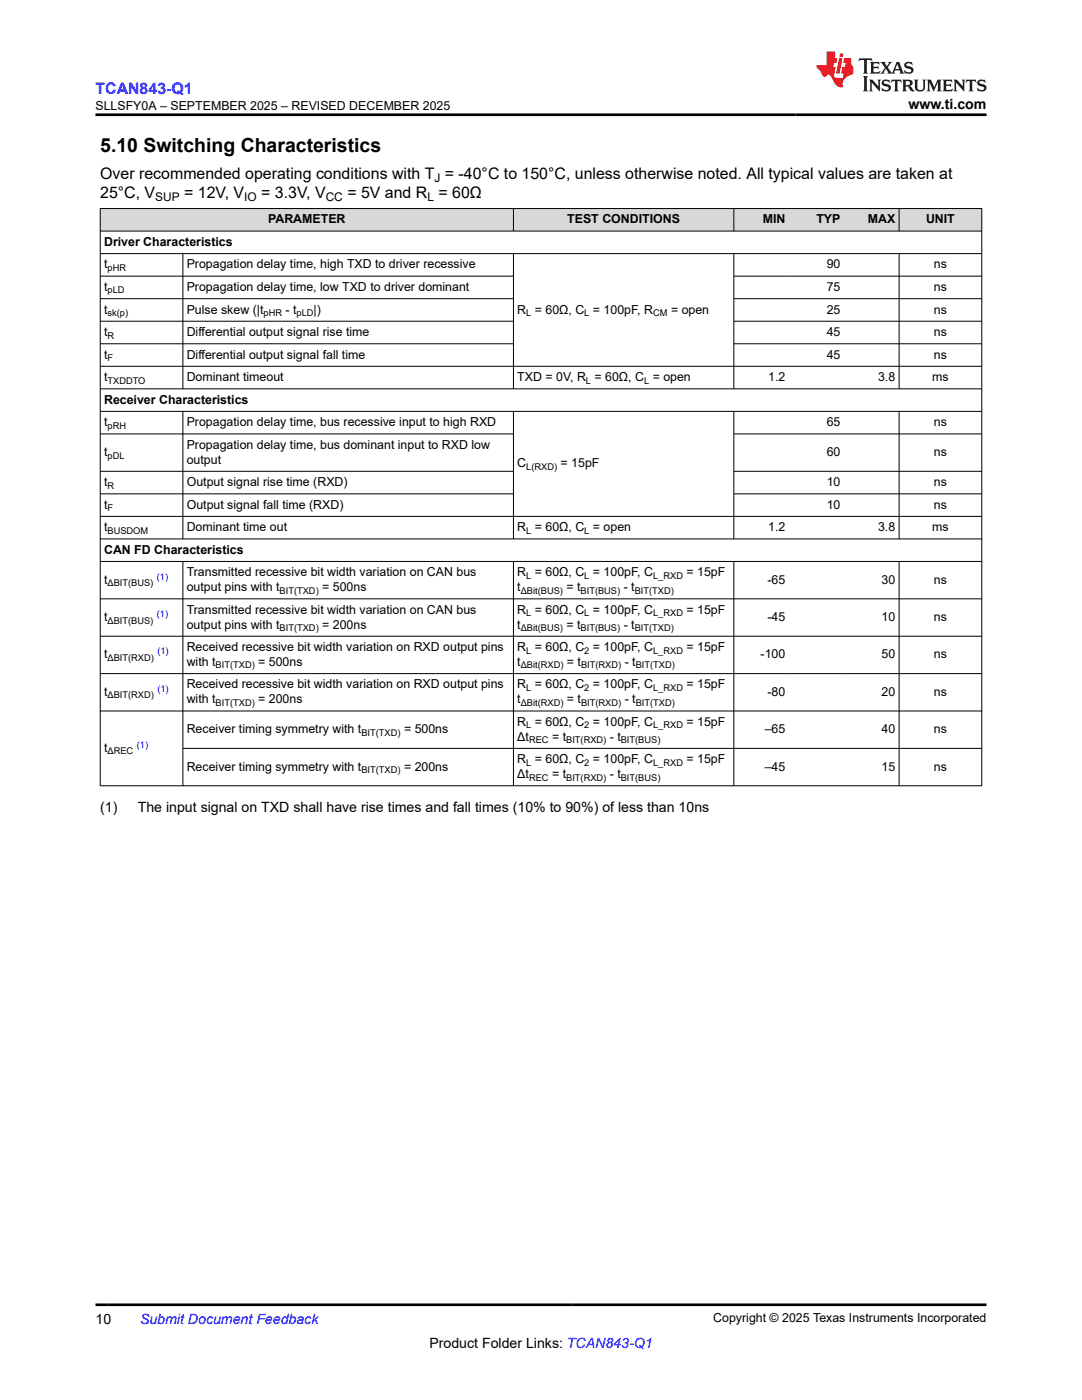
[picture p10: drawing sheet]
<svg xmlns="http://www.w3.org/2000/svg" width="216mm" height="279mm" viewBox="0 0 216 279" stroke-linecap="round" stroke-linejoin="round" font-family="sans-serif">
<defs><g id="words">
<text font-size="3.9" x="20" y="30.3">5.10 Switching Characteristics</text>
<text font-size="3.2" fill="#00f" x="19" y="18.7">TCAN843-Q1</text>
<g font-size="3.2">
<text x="20" y="35.7">Over recommended operating conditions with T = -40°C to 150°C, unless otherwise noted. All typical values are taken at</text>
<text x="20" y="39.5">25°C, V</text>
<text x="36.8" y="39.5">= 12V, V</text>
<text x="52.1" y="39.5">= 3.3V, V</text>
<text x="69.3" y="39.5">= 5V and R = 60Ω</text>
</g>
<g font-size="2.8">
<text x="181.3" y="21.8">www.ti.com</text>
<text x="20" y="162">(1)</text>
<text x="27.5" y="162">The input signal on TXD shall have rise times and fall times (10% to 90%) of less than 10ns</text>
<text x="19" y="264.2">10</text>
<text x="85.7" y="269">Product Folder Links: TCAN843-Q1</text>
</g>
<text font-size="2.8" fill="#00f" x="27.9" y="264.2">Submit Document Feedback</text>
<g font-size="2.5">
<text x="19.1" y="21.9">SLLSFY0A – SEPTEMBER 2025 – REVISED DECEMBER 2025</text>
<text x="53.5" y="44.6">PARAMETER</text>
<text x="113.2" y="44.6">TEST CONDITIONS</text>
<text x="152.2" y="44.6">MIN</text>
<text x="162.9" y="44.6">TYP</text>
<text x="173.2" y="44.6">MAX</text>
<text x="184.8" y="44.6">UNIT</text>
<text x="20.8" y="49.1">Driver Characteristics</text>
<text x="20.8" y="53.6">t</text>
<text x="37.3" y="53.6">Propagation delay time, high TXD to driver recessive</text>
<text x="165" y="53.6">90</text>
<text x="186.4" y="53.6">ns</text>
<text x="20.8" y="58.1">t</text>
<text x="37.3" y="58.1">Propagation delay time, low TXD to driver dominant</text>
<text x="165" y="58.1">75</text>
<text x="186.4" y="58.1">ns</text>
<text x="20.8" y="62.6">t</text>
<text x="37.3" y="62.6">Pulse skew (|t</text>
<text x="57" y="62.6">- t</text>
<text x="62.6" y="62.6">|)</text>
<text x="103.2" y="62.6">R = 60Ω, C = 100pF, R</text>
<text x="133.9" y="62.6">= open</text>
<text x="165" y="62.6">25</text>
<text x="186.4" y="62.6">ns</text>
<text x="20.8" y="67.1">t</text>
<text x="20.8" y="71.6">t</text>
<text x="37.3" y="67.1">Differential output signal rise time</text>
<text x="37.3" y="71.6">Differential output signal fall time</text>
<text x="165" y="67.1">45</text>
<text x="165" y="71.6">45</text>
<text x="186.4" y="67.1">ns</text>
<text x="186.4" y="71.6">ns</text>
<text x="20.8" y="76.1">t</text>
<text x="37.3" y="76.1">Dominant timeout</text>
<text x="103.2" y="76.1">TXD = 0V, R = 60Ω, C = open</text>
<text x="153.3" y="76.1">1.2</text>
<text x="175.2" y="76.1">3.8</text>
<text x="186" y="76.1">ms</text>
<text x="20.8" y="80.6">Receiver Characteristics</text>
<text x="20.8" y="85.1">t</text>
<text x="37.3" y="85.1">Propagation delay time, bus recessive input to high RXD</text>
<text x="37.3" y="89.6">Propagation delay time, bus dominant input to RXD low</text>
<text x="165" y="85.1">65</text>
<text x="186.4" y="85.1">ns</text>
<text x="20.8" y="91">t</text>
<text x="37.3" y="92.5">output</text>
<text x="103.2" y="93.3">C</text>
<text x="111.9" y="93.3">= 15pF</text>
<text x="165" y="91">60</text>
<text x="186.4" y="91">ns</text>
<text x="20.8" y="97">t</text>
<text x="20.8" y="101.5">t</text>
<text x="37.3" y="97">Output signal rise time (RXD)</text>
<text x="37.3" y="101.5">Output signal fall time (RXD)</text>
<text x="165" y="97">10</text>
<text x="165" y="101.5">10</text>
<text x="186.4" y="97">ns</text>
<text x="186.4" y="101.5">ns</text>
<text x="20.8" y="106">t</text>
<text x="37.3" y="106">Dominant time out</text>
<text x="103.2" y="106">R = 60Ω, C = open</text>
<text x="153.3" y="106">1.2</text>
<text x="175.2" y="106">3.8</text>
<text x="186" y="106">ms</text>
<text x="20.8" y="110.5">CAN FD Characteristics</text>
<text x="20.8" y="116.5">t</text>
<text x="37.3" y="115">Transmitted recessive bit width variation on CAN bus</text>
<text x="37.3" y="118">output pins with t</text>
<text x="64.3" y="118">= 500ns</text>
<text x="103.2" y="118">t</text>
<text x="103.2" y="115">R = 60Ω, C = 100pF, C</text>
<text x="113" y="118">= t</text>
<text x="124.5" y="118">- t</text>
<text x="137" y="115">= 15pF</text>
<text x="153.1" y="116.5">-65</text>
<text x="175.9" y="116.5">30</text>
<text x="186.4" y="116.5">ns</text>
<text x="20.8" y="124">t</text>
<text x="37.3" y="122.5">Transmitted recessive bit width variation on CAN bus</text>
<text x="37.3" y="125.4">output pins with t</text>
<text x="64.3" y="125.4">= 200ns</text>
<text x="103.2" y="125.4">t</text>
<text x="103.2" y="122.5">R = 60Ω, C = 100pF, C</text>
<text x="113" y="125.4">= t</text>
<text x="124.5" y="125.4">- t</text>
<text x="137" y="122.5">= 15pF</text>
<text x="153.1" y="124">-45</text>
<text x="175.9" y="124">10</text>
<text x="186.4" y="124">ns</text>
<text x="20.8" y="131.4">t</text>
<text x="37.3" y="129.9">Received recessive bit width variation on RXD output pins</text>
<text x="103.2" y="129.9">R = 60Ω, C = 100pF, C</text>
<text x="137" y="129.9">= 15pF</text>
<text x="151.8" y="131.4">-100</text>
<text x="175.9" y="131.4">50</text>
<text x="186.4" y="131.4">ns</text>
<text x="37.3" y="132.9">with t</text>
<text x="37.3" y="137.4">Received recessive bit width variation on RXD output pins</text>
<text x="51.5" y="132.9">= 500ns</text>
<text x="103.2" y="132.9">t</text>
<text x="103.2" y="137.4">R = 60Ω, C = 100pF, C</text>
<text x="113.1" y="132.9">= t</text>
<text x="124.7" y="132.9">- t</text>
<text x="137" y="137.4">= 15pF</text>
<text x="20.8" y="138.9">t</text>
<text x="37.3" y="140.4">with t</text>
<text x="51.5" y="140.4">= 200ns</text>
<text x="103.2" y="140.4">t</text>
<text x="113.1" y="140.4">= t</text>
<text x="124.7" y="140.4">- t</text>
<text x="153.1" y="138.9">-80</text>
<text x="175.9" y="138.9">20</text>
<text x="186.4" y="138.9">ns</text>
<text x="37.3" y="146.3">Receiver timing symmetry with t</text>
<text x="80.6" y="146.3">= 500ns</text>
<text x="103.2" y="147.8">Δt</text>
<text x="103.2" y="144.9">R = 60Ω, C = 100pF, C</text>
<text x="110.2" y="147.8">= t</text>
<text x="121.7" y="147.8">- t</text>
<text x="137" y="144.9">= 15pF</text>
<text x="152.6" y="146.3">–65</text>
<text x="175.9" y="146.3">40</text>
<text x="186.4" y="146.3">ns</text>
<text x="20.8" y="150.1">t</text>
<text x="37.3" y="153.8">Receiver timing symmetry with t</text>
<text x="80.6" y="153.8">= 200ns</text>
<text x="103.2" y="155.3">Δt</text>
<text x="103.2" y="152.3">R = 60Ω, C = 100pF, C</text>
<text x="110.2" y="155.3">= t</text>
<text x="121.7" y="155.3">- t</text>
<text x="137" y="152.3">= 15pF</text>
<text x="152.6" y="153.8">–45</text>
<text x="175.9" y="153.8">15</text>
<text x="186.4" y="153.8">ns</text>
<text x="142.3" y="263.9">Copyright © 2025 Texas Instruments Incorporated</text>
</g>
<g font-size="2.4">
<text x="31" y="40.1">SUP</text>
<text x="48.7" y="40.1">IO</text>
<text x="65" y="40.1">CC</text>
<text x="85.3" y="40.1">L</text>
<text x="86.7" y="36.3">J</text>
</g>
<g font-size="1.9">
<text x="21.5" y="54.1">pHR</text>
<text x="21.5" y="58.6">pLD</text>
<text x="21.5" y="63.1">sk(p)</text>
<text x="52.6" y="63.1">pHR</text>
<text x="59.2" y="63.1">pLD</text>
<text x="105" y="63.1">L</text>
<text x="116.6" y="63.1">L</text>
<text x="130.3" y="63.1">CM</text>
<text x="21.5" y="67.6">R</text>
<text x="21.5" y="72.1">F</text>
<text x="21.5" y="76.6">TXDDTO</text>
<text x="116.9" y="76.6">L</text>
<text x="128.5" y="76.6">L</text>
<text x="21.5" y="85.6">pRH</text>
<text x="21.5" y="91.5">pDL</text>
<text x="105" y="93.8">L(RXD)</text>
<text x="21.5" y="97.5">R</text>
<text x="21.5" y="102">F</text>
<text x="21.5" y="106.5">BUSDOM</text>
<text x="105" y="106.5">L</text>
<text x="116.6" y="106.5">L</text>
<text x="21.5" y="117">ΔBIT(BUS)</text>
<text x="55.8" y="118.5">BIT(TXD)</text>
<text x="103.9" y="118.5">ΔBit(BUS)</text>
<text x="105" y="115.5">L</text>
<text x="115.8" y="118.5">BIT(BUS)</text>
<text x="116.6" y="115.5">L</text>
<text x="126.7" y="118.5">BIT(TXD)</text>
<text x="130.3" y="115.5">L_RXD</text>
<text x="21.5" y="124.4">ΔBIT(BUS)</text>
<text x="55.8" y="125.9">BIT(TXD)</text>
<text x="103.9" y="125.9">ΔBit(BUS)</text>
<text x="105" y="123">L</text>
<text x="115.8" y="125.9">BIT(BUS)</text>
<text x="116.6" y="123">L</text>
<text x="126.7" y="125.9">BIT(TXD)</text>
<text x="130.3" y="123">L_RXD</text>
<text x="21.5" y="131.9">ΔBIT(RXD)</text>
<text x="105" y="130.4">L</text>
<text x="116.6" y="130.4">2</text>
<text x="130.3" y="130.4">L_RXD</text>
<text x="43" y="133.4">BIT(TXD)</text>
<text x="103.9" y="133.4">ΔBit(RXD)</text>
<text x="105" y="137.9">L</text>
<text x="115.9" y="133.4">BIT(RXD)</text>
<text x="116.6" y="137.9">2</text>
<text x="126.9" y="133.4">BIT(TXD)</text>
<text x="130.3" y="137.9">L_RXD</text>
<text x="21.5" y="139.4">ΔBIT(RXD)</text>
<text x="43" y="140.9">BIT(TXD)</text>
<text x="103.9" y="140.9">ΔBit(RXD)</text>
<text x="115.9" y="140.9">BIT(RXD)</text>
<text x="126.9" y="140.9">BIT(TXD)</text>
<text x="72.1" y="146.8">BIT(TXD)</text>
<text x="105" y="145.4">L</text>
<text x="105.6" y="148.3">REC</text>
<text x="113" y="148.3">BIT(RXD)</text>
<text x="116.6" y="145.4">2</text>
<text x="123.9" y="148.3">BIT(BUS)</text>
<text x="130.3" y="145.4">L_RXD</text>
<text x="21.5" y="150.6">ΔREC</text>
<text x="72.1" y="154.3">BIT(TXD)</text>
<text x="105" y="152.8">L</text>
<text x="105.6" y="155.8">REC</text>
<text x="113" y="155.8">BIT(RXD)</text>
<text x="116.6" y="152.8">2</text>
<text x="123.9" y="155.8">BIT(BUS)</text>
<text x="130.3" y="152.8">L_RXD</text>
</g>
<g font-size="1.9" fill="#00f">
<text x="31.3" y="115.7">(1)</text>
<text x="31.3" y="123.1">(1)</text>
<text x="31.4" y="130.6">(1)</text>
<text x="31.4" y="138.1">(1)</text>
<text x="27.3" y="149.2">(1)</text>
</g>
</g></defs>
<g fill="#d8d8d8">
<path d="M20 41.6h175.9v4.5h-175.9z" fill-rule="evenodd"/>
<path d="M20.1 41.7h82.3v4.4h-82.3z" fill-rule="evenodd"/>
<path d="M102.5 41.7h43.9v4.4h-43.9z" fill-rule="evenodd"/>
<path d="M146.5 41.7h10.9v4.4h-10.9z" fill-rule="evenodd"/>
<path d="M157.4 41.7h11v4.4h-11z" fill-rule="evenodd"/>
<path d="M168.4 41.7h10.9v4.4h-10.9z" fill-rule="evenodd"/>
<path d="M179.5 41.7h16.3v4.4h-16.3z" fill-rule="evenodd"/>
</g>
<g fill="none" stroke="#000" stroke-width=".2">
<path d="M19.9 41.6h176.1M19.9 46.1h176.1M19.9 50.6h176.1M19.9 55.1h82.6M19.9 59.6h82.6M20 41.6v115.3M36.5 50.6v27.1M102.5 41.6v4.6M102.5 50.6v27.1M146.4 41.6v4.6M146.4 50.6v27.1M146.4 55.1h49.6"/>
<path d="M146.4 59.6h49.6M179.4 41.6v4.6M179.4 50.6v27.1M195.9 41.6v115.3M19.9 73.1h176.1M19.9 64.1h82.6M19.9 68.6h82.6M19.9 77.6h176.1M146.4 64.1h49.6M146.4 68.6h49.6M19.9 82.1h176.1M19.9 86.6h82.6"/>
<path d="M19.9 94.1h82.6M19.9 98.6h82.6M36.5 82.1v25.5M102.5 82.1v25.5M146.4 82.1v25.5M146.4 86.6h49.6M146.4 94.1h49.6M146.4 98.6h49.6M179.4 82.1v25.5M19.9 103.1h176.1M19.9 107.6h176.1M19.9 112.1h176.1"/>
<path d="M19.9 119.5h176.1M36.5 112.1v44.8M102.5 112.1v44.8M146.4 112.1v44.8M179.4 112.1v44.8M19.9 127h176.1M19.9 134.4h176.1M19.9 141.9h176.1M36.5 149.4h159.5M196 156.8h-176.1"/>
</g>
<path d="M171.5 11.6l-.2 .6 .5-.2h.6v.1v2.2l-.2 .4h1l-.2-.4v-2.2v-.1h.5l.6 .2-.2-.6zM173.6 12.4l.2 .3v1.6l-.2 .4h1.9l.1-.6a1.08 1.08 0 0 1-1.3 .2v-.7h.6l.4 .2v-.7l-.4 .2h-.6v-.5l.2-.2a1 1 0 0 1 1 .3l-.1-.5zM175.7 12.4l.9 1.1-1 1.2h.9l-.2-.2 .5-.8 .4 .8-.2 .2h1.6l-.2-.2 .2-.5h.9l.1 .5-.1 .2h.9l-.2-.4-.8-1.9h-.5l-.9 2.1-.9-1.1 .9-1h-.8l.2 .2-.4 .6-.4-.6 .2-.2zM179 12.8l.4 1h-.7zM180.7 12.5a.65 .65 0 0 0-.2 .7 .65 .65 0 0 0 .6 .5l.6 .1 .1 .3a.79 .79 0 0 1-.7 .4 .79 .79 0 0 1-.7-.5l.1 .7 .2-.1a.93 .93 0 0 0 1.1 0 .93 .93 0 0 0 .4-.9 1.46 1.46 0 0 0-1.2-.6l-.1-.3a1.09 1.09 0 0 1 1.2 .2l-.2-.6-.1 .1-.5-.2zM172.2 15.2l.2 .4v2.2l-.2 .4h1l-.2-.4v-2.2l.2-.4zM173.4 15.9l.2 .4v1.5l-.2 .4h.8l-.3-.4 .1-1.3 1.6 1.8v-2l.2-.4h-.7l.1 .2 .1 1.1-1.2-1.3zM176.2 16a.65 .65 0 0 0-.2 .8 .65 .65 0 0 0 .6 .4l.6 .2 .1 .2a.79 .79 0 0 1-.7 .4 .79 .79 0 0 1-.7-.5l.1 .7 .2-.1a.93 .93 0 0 0 1.1 .1 .93 .93 0 0 0 .4-1 1.46 1.46 0 0 0-1.2-.5l-.1-.4a1.09 1.09 0 0 1 1.2 .2l-.1-.6-.2 .1-.5-.1zM177.9 15.9l-.1 .6a.63 .63 0 0 1 .8-.3v1.6l-.3 .4h1l-.2-.4v-1.6a.66 .66 0 0 1 .8 .3l-.1-.6zM180 15.9l.2 .4v1.5l-.2 .4h1l-.2-.2-.1-.7h.5l.1 .2a.79 .79 0 0 0 1.2 .6l-1-.9a.61 .61 0 0 0 .6-.6 .61 .61 0 0 0-.5-.7zM180.8 16.2h.1a.47 .47 0 0 1 .5 .1 .47 .47 0 0 1 .1 .5l-.1 .1-.7 .1zM182.3 15.9l.2 .2a2.27 2.27 0 0 0 .4 2 1.04 1.04 0 0 0 1.7-.7v-1.3l.2-.2h-.8l.2 .4v1.1a.6 .6 0 0 1-.6 .6 .6 .6 0 0 1-.6-.6v-1.1l.3-.4zM184.9 15.9l.2 .4v1.5l-.2 .4h.8l-.3-.4v-1.4l.9 1.9 .9-1.9v1.4l-.3 .4h1l-.2-.4v-1.5l.2-.4h-.8l-.7 1.5-.6-1.5zM188.1 15.9l.2 .4v1.5l-.2 .4h1.9l.1-.6a1.09 1.09 0 0 1-1.3 .2v-.7h.6l.4 .2v-.6l-.4 .2h-.6v-.6l.2-.1a1.01 1.01 0 0 1 1 .3l-.1-.6zM190.2 15.9l.3 .4v1.5l-.3 .4h.8l-.2-.4v-1.3l1.6 1.8v-2l.2-.4h-.7l.2 .2v1.1l-1.2-1.3zM192.8 15.9l-.1 .6a.63 .63 0 0 1 .8-.3v1.6l-.3 .4h1l-.2-.4v-1.6a.66 .66 0 0 1 .8 .3l-.1-.6zM195.2 16a.65 .65 0 0 0-.2 .8 .65 .65 0 0 0 .6 .4l.6 .2 .2 .2a.79 .79 0 0 1-.7 .4 .79 .79 0 0 1-.7-.5l.1 .7 .2-.1a.93 .93 0 0 0 1 .1 .93 .93 0 0 0 .5-1 1.46 1.46 0 0 0-1.3-.5v-.4a1.09 1.09 0 0 1 1.2 .2l-.2-.6-.2 .1-.5-.1z" fill="#231f20"/>
<path d="M164.9 10.3v2.7h-2l.1 .4 .8 1a.95 .95 0 0 0 1 .9 .59 .59 0 0 1 .5-.4 .59 .59 0 0 1 .5 .3l.4 .8a1.59 1.59 0 0 0 2.1 1.4 1.61 1.61 0 0 1 1-2.3l1-.3-.1-1.5a1.59 1.59 0 0 1-.3-1.7h-1.5l-.2 .9h.6l-.2 .9h-.5l-.2 .9v.3l.4 .1-.1 .9h-.7a.73 .73 0 0 1-1-.7l.3-1.5h-.5l.1-.9h.5l.2-.9h-.5v-1.3zM167.4 11.6l-.6 3.1h.7l.6-3.1zM167.6 10.7l-.1 .6h.7l.1-.6z" fill="#ed1c24"/>
<path d="M19 22.9h177.8M19 260.4h177.8" fill="none" stroke="#000" stroke-width=".53"/>
<use href="#words"/>
</svg>
